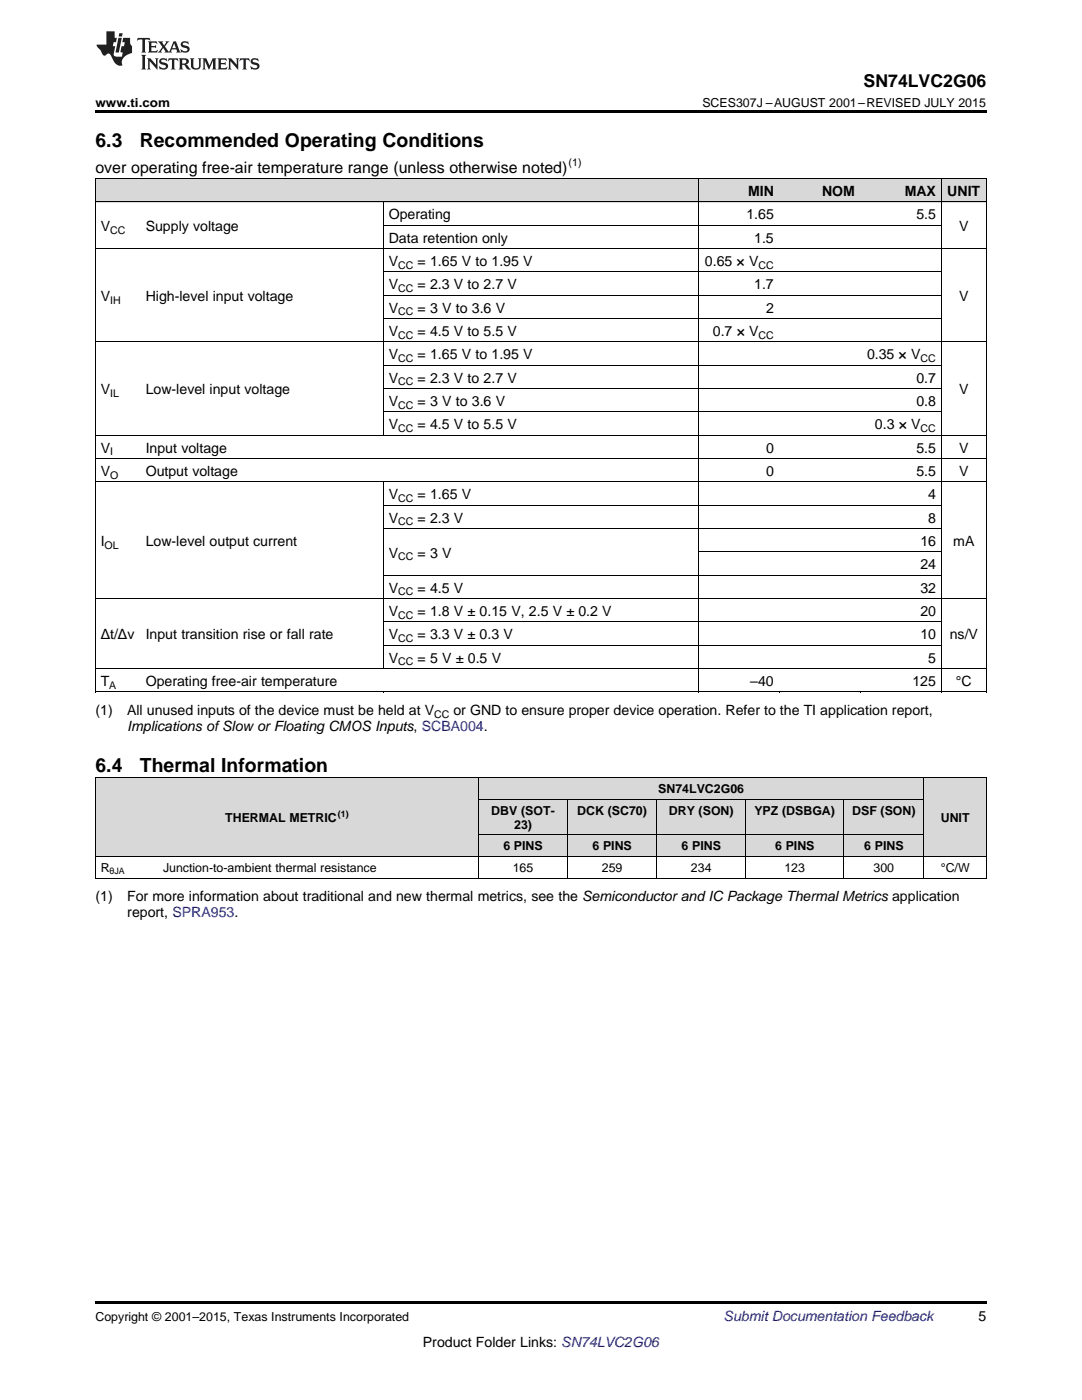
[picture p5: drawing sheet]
<svg xmlns="http://www.w3.org/2000/svg" width="216mm" height="279mm" viewBox="0 0 216 279" stroke-linecap="round" stroke-linejoin="round" font-family="sans-serif">
<defs><g id="words">
<g font-size="3.9">
<text x="19" y="29.3">6.3</text>
<text x="27.9" y="29.3">Recommended Operating Conditions</text>
<text x="19" y="154">6.4</text>
<text x="27.9" y="154">Thermal Information</text>
</g>
<text font-size="3.5" x="172.3" y="17.3">SN74LVC2G06</text>
<text font-size="3.2" x="19" y="34.4">over operating free-air temperature range (unless otherwise noted)</text>
<g font-size="2.8">
<text x="149.3" y="39.1">MIN</text>
<text x="164" y="39.1">NOM</text>
<text x="180.5" y="39.1">MAX</text>
<text x="189" y="39.1">UNIT</text>
<text x="20.1" y="46.1">V</text>
<text x="29.1" y="46.1">Supply voltage</text>
<text x="77.6" y="43.7">Operating</text>
<text x="148.9" y="43.7">1.65</text>
<text x="182.8" y="43.7">5.5</text>
<text x="191.4" y="46.1">V</text>
<text x="77.6" y="48.4">Data retention only</text>
<text x="77.6" y="53.1">V</text>
<text x="83.3" y="53.1">= 1.65 V to 1.95 V</text>
<text x="140.7" y="53.1">0.65 × V</text>
<text x="150.5" y="48.4">1.5</text>
<text x="77.6" y="57.7">V</text>
<text x="83.3" y="57.7">= 2.3 V to 2.7 V</text>
<text x="150.5" y="57.7">1.7</text>
<text x="20.1" y="60">V</text>
<text x="29.1" y="60">High-level input voltage</text>
<text x="77.6" y="62.4">V</text>
<text x="83.3" y="62.4">= 3 V to 3.6 V</text>
<text x="152.9" y="62.4">2</text>
<text x="191.4" y="60">V</text>
<text x="77.6" y="67">V</text>
<text x="77.6" y="71.7">V</text>
<text x="83.3" y="67">= 4.5 V to 5.5 V</text>
<text x="83.3" y="71.7">= 1.65 V to 1.95 V</text>
<text x="142.2" y="67">0.7 × V</text>
<text x="173" y="71.7">0.35 × V</text>
<text x="77.6" y="76.3">V</text>
<text x="83.3" y="76.3">= 2.3 V to 2.7 V</text>
<text x="182.8" y="76.3">0.7</text>
<text x="20.1" y="78.7">V</text>
<text x="29.1" y="78.7">Low-level input voltage</text>
<text x="77.6" y="81">V</text>
<text x="83.3" y="81">= 3 V to 3.6 V</text>
<text x="182.8" y="81">0.8</text>
<text x="191.4" y="78.7">V</text>
<text x="77.6" y="85.7">V</text>
<text x="83.3" y="85.7">= 4.5 V to 5.5 V</text>
<text x="174.6" y="85.7">0.3 × V</text>
<text x="20.1" y="90.3">V</text>
<text x="20.1" y="95">V</text>
<text x="29.1" y="90.3">Input voltage</text>
<text x="29.1" y="95">Output voltage</text>
<text x="152.9" y="90.3">0</text>
<text x="152.9" y="95">0</text>
<text x="182.8" y="90.3">5.5</text>
<text x="182.8" y="95">5.5</text>
<text x="191.4" y="90.3">V</text>
<text x="191.4" y="95">V</text>
<text x="77.6" y="99.6">V</text>
<text x="83.3" y="99.6">= 1.65 V</text>
<text x="185.2" y="99.6">4</text>
<text x="77.6" y="104.3">V</text>
<text x="83.3" y="104.3">= 2.3 V</text>
<text x="185.2" y="104.3">8</text>
<text x="20.1" y="108.9">I</text>
<text x="29.1" y="108.9">Low-level output current</text>
<text x="77.6" y="111.3">V</text>
<text x="83.3" y="111.3">= 3 V</text>
<text x="183.7" y="108.9">16</text>
<text x="183.7" y="113.6">24</text>
<text x="190.2" y="108.9">mA</text>
<text x="77.6" y="118.3">V</text>
<text x="83.3" y="118.3">= 4.5 V</text>
<text x="183.7" y="118.3">32</text>
<text x="77.6" y="122.9">V</text>
<text x="83.3" y="122.9">= 1.8 V ± 0.15 V, 2.5 V ± 0.2 V</text>
<text x="183.7" y="122.9">20</text>
<text x="20.1" y="127.6">Δt/Δv</text>
<text x="29.1" y="127.6">Input transition rise or fall rate</text>
<text x="77.6" y="127.6">V</text>
<text x="83.3" y="127.6">= 3.3 V ± 0.3 V</text>
<text x="183.7" y="127.6">10</text>
<text x="189.5" y="127.6">ns/V</text>
<text x="20.1" y="136.9">T</text>
<text x="29.1" y="136.9">Operating free-air temperature</text>
<text x="77.6" y="132.2">V</text>
<text x="83.3" y="132.2">= 5 V ± 0.5 V</text>
<text x="149.7" y="136.9">–40</text>
<text x="182.1" y="136.9">125</text>
<text x="185.2" y="132.2">5</text>
<text x="190.7" y="136.9">°C</text>
<text x="19" y="142.7">(1)</text>
<text x="25.4" y="142.7">All unused inputs of the device must be held at V</text>
<text x="90.5" y="142.7">or GND to ensure proper device operation. Refer to the TI application report,</text>
<text x="25.4" y="145.9">Implications ofSlow or Floating CMOS Inputs, SCBA004.</text>
<text x="19" y="179.9">(1)</text>
<text x="25.4" y="179.9">For more information about traditional and new thermal metrics, see the Semiconductor and IC Package Thermal Metrics application</text>
<text x="25.4" y="183.1">report, SPRA953.</text>
<text x="195.3" y="263.6">5</text>
<text x="84.4" y="268.9">Product Folder Links: SN74LVC2G06</text>
</g>
<text font-size="2.8" fill="#0000c8" x="144.4" y="263.6">Submit Documentation Feedback</text>
<g font-size="2.5">
<text x="19" y="21.4">www.ti.com</text>
<text x="140.2" y="21.4">SCES307J –AUGUST 2001–REVISED JULY 2015</text>
<text x="131.3" y="158.3">SN74LVC2G06</text>
<text x="44.9" y="164">THERMAL METRIC</text>
<text x="98" y="162.6">DBV (SOT-</text>
<text x="102.6" y="165.4">23)</text>
<text x="115.2" y="162.6">DCK (SC70)</text>
<text x="133.5" y="162.6">DRY (SON)</text>
<text x="150.5" y="162.6">YPZ (DSBGA)</text>
<text x="170" y="162.6">DSF (SON)</text>
<text x="187.7" y="164">UNIT</text>
<text x="100.4" y="169.7">6 PINS</text>
<text x="118.2" y="169.7">6 PINS</text>
<text x="136" y="169.7">6 PINS</text>
<text x="154.7" y="169.7">6 PINS</text>
<text x="172.4" y="169.7">6 PINS</text>
<text x="20.1" y="174">R</text>
<text x="32.5" y="174">Junction-to-ambient thermal resistance</text>
<text x="102.3" y="174">165</text>
<text x="120.1" y="174">259</text>
<text x="137.9" y="174">234</text>
<text x="156.5" y="174">123</text>
<text x="174.3" y="174">300</text>
<text x="187.7" y="174">°C/W</text>
<text x="19" y="263.6">Copyright © 2001–2015, Texas Instruments Incorporated</text>
</g>
<g font-size="2.1">
<text x="113.5" y="33.2">(1)</text>
<text x="22" y="46.6">CC</text>
<text x="79.4" y="53.6">CC</text>
<text x="151.3" y="53.6">CC</text>
<text x="79.4" y="58.3">CC</text>
<text x="22" y="60.6">IH</text>
<text x="79.4" y="62.9">CC</text>
<text x="79.4" y="67.6">CC</text>
<text x="151.3" y="67.6">CC</text>
<text x="79.4" y="72.2">CC</text>
<text x="79.4" y="76.9">CC</text>
<text x="183.7" y="72.2">CC</text>
<text x="22" y="79.2">IL</text>
<text x="79.4" y="81.6">CC</text>
<text x="79.4" y="86.2">CC</text>
<text x="183.7" y="86.2">CC</text>
<text x="22" y="90.9">I</text>
<text x="22" y="95.5">O</text>
<text x="79.4" y="100.2">CC</text>
<text x="79.4" y="104.8">CC</text>
<text x="20.9" y="109.5">OL</text>
<text x="79.4" y="111.8">CC</text>
<text x="79.4" y="118.8">CC</text>
<text x="79.4" y="123.5">CC</text>
<text x="79.4" y="128.1">CC</text>
<text x="21.8" y="137.4">A</text>
<text x="79.4" y="132.8">CC</text>
<text x="86.6" y="143.3">CC</text>
</g>
<g font-size="1.8">
<text x="67.4" y="163">(1)</text>
<text x="21.9" y="174.5">θJA</text>
</g>
</g></defs>
<g fill="#d8d8d8">
<path d="M19 155.3h12.5v15.7h-12.5z"/>
<path d="M31.5 155.3h64v15.7h-64z"/>
<path d="M95.5 166.7h17.8v4.3h-17.8z"/>
<path d="M113.3 166.7h17.8v4.3h-17.8z"/>
<path d="M131.1 166.7h17.7v4.3h-17.7z"/>
<path d="M148.8 166.7h19.6v4.3h-19.6z"/>
<path d="M168.4 166.7h16v4.3h-16z"/>
<path d="M184.4 155.3h12.4v15.7h-12.4z"/>
<path d="M95.5 159.6h17.8v7.1h-17.8z"/>
<path d="M113.3 159.6h17.8v7.1h-17.8z"/>
<path d="M131.1 159.6h17.7v7.1h-17.7z"/>
<path d="M148.8 159.6h19.6v7.1h-19.6z"/>
<path d="M168.4 159.6h16v7.1h-16z"/>
<path d="M95.5 155.3h17.8v4.3h-17.8z"/>
<path d="M113.3 155.3h17.8v4.3h-17.8z"/>
<path d="M131.1 155.3h17.7v4.3h-17.7z"/>
<path d="M148.8 155.3h19.6v4.3h-19.6z"/>
<path d="M168.4 155.3h16v4.3h-16z"/>
<path d="M19 35.7h9v4.7h-9z"/>
<path d="M28 35.7h48.5v4.7h-48.5z"/>
<path d="M76.5 35.7h62.8v4.7h-62.8z"/>
<path d="M139.3 35.7h16.2v4.7h-16.2z"/>
<path d="M155.5 35.7h16.2v4.7h-16.2z"/>
<path d="M171.7 35.7h16.2v4.7h-16.2z"/>
<path d="M187.9 35.7h8.9v4.7h-8.9z"/>
</g>
<g fill="#000">
<path d="M19 22h177.8v.5h-177.8zM19 138.1h.2zM76.4 138.1h.1zM139.2 138.1h.1zM155.4 138.1h.1zM171.6 138.1h.1zM187.7 138.1h.2zM196.7 138.1h.1zM19 175.3h.2zM95.4 175.3h.1zM113.2 175.3h.1zM131 175.3h.1z"/>
<path d="M148.7 175.3h.1zM168.3 175.3h.1zM184.3 175.3h.1zM196.7 175.3h.1zM19 259.7h177.8v.5h-177.8z"/>
</g>
<g fill="none" stroke="#000" stroke-width=".2">
<path d="M19 35.6h177.8M19.1 35.7v102.4M139.3 35.7v102.4M187.8 35.7v102.4M196.8 35.7v102.4M19 49.6h177.8M19 40.3h177.8M76.5 40.3v46.6M76.5 58.9h111.4M76.5 54.3h111.4M76.5 45h111.4M19 68.2h177.8"/>
<path d="M76.5 77.6h111.4M76.5 72.9h111.4M76.5 63.6h111.4M19 96.2h177.8M19 91.5h177.8M19 86.9h177.8M76.5 96.2v37.3M76.5 82.2h111.4M19 119.5h177.8M76.5 114.8h111.4M76.5 105.5h111.4M76.5 100.8h111.4"/>
<path d="M139.3 110.2h48.6M19 138.1h177.8M19 133.4h177.8M76.5 128.8h111.4M76.5 124.1h111.4M19 155.2h177.8M19.1 155.2v20.1M95.4 155.2v20.1M95.5 159.5h88.9M113.2 159.5v15.8M131 159.5v15.8M148.8 159.5v15.8"/>
<path d="M168.3 159.5v15.8M184.3 155.2v20.1M196.8 155.2v20.1M19 175.2h177.8M19 170.9h177.8M95.5 166.6h88.9"/>
</g>
<g fill="#231f20">
<path d="M27.5 7.6l-.1 .5 .4-.2h.6v.1v2.1l-.2 .4h1l-.3-.4v-2.1l.1-.1h.5l.5 .2-.2-.5zM29.5 8.3l.2 .3v1.5l-.2 .4h1.8l.2-.6a1.04 1.04 0 0 1-1.3 .2v-.7h.6l.3 .2v-.6l-.3 .2h-.6v-.6l.8-.1 .4 .3-.2-.5zM31.5 8.3l.9 1.1-.9 1.1h.8l-.2-.2 .5-.7 .4 .7-.2 .2h1.5l-.1-.2 .1-.4h.9l.1 .4-.2 .2h1l-.3-.3-.7-1.9h-.5l-.9 2-.8-1 .9-1h-.8l.1 .3-.3 .5-.4-.6 .2-.2zM34.7 8.6l.4 1h-.7zM36.3 8.4a.63 .63 0 0 0-.2 .7 .63 .63 0 0 0 .6 .4l.6 .2 .1 .2a.75 .75 0 0 1-.7 .4 .75 .75 0 0 1-.6-.5l.1 .7 .1-.1a1.11 1.11 0 0 0 1.5-.6 1.13 1.13 0 0 0-1.2-.8l-.1-.4a1.04 1.04 0 0 1 1.2 .2l-.2-.5-.1 .1-.5-.2zM28.2 10.9l.2 .4v2.2l-.2 .4h1l-.3-.4v-2.2l.3-.4zM29.3 11.6l.3 .4v1.5l-.3 .4h.8l-.2-.4v-1.3l1.5 1.7v-1.9l.2-.4h-.7l.2 .4v.9l-1.1-1.3zM32 11.8a.62 .62 0 0 0-.2 .7 .62 .62 0 0 0 .6 .4l.6 .1 .1 .3a.76 .76 0 0 1-.7 .3 .76 .76 0 0 1-.6-.4l.1 .7 .1-.1a1.11 1.11 0 0 0 1.5-.6 1.13 1.13 0 0 0-1.2-.8l-.1-.4a1.04 1.04 0 0 1 1.2 .2l-.2-.6-.1 .1-.5-.1zM33.7 11.6l-.2 .6a.61 .61 0 0 1 .8-.3v1.6l-.2 .4h.9l-.2-.4v-1.6a.63 .63 0 0 1 .8 .3l-.2-.6zM35.6 11.6l.3 .4v1.5l-.3 .4h1l-.2-.2v-.8l.5 .2a.76 .76 0 0 0 1.2 .7l-1-1a.58 .58 0 0 0 .6-.5 .58 .58 0 0 0-.5-.6zM36.4 11.9h.1a.45 .45 0 0 1 .5 .1 .45 .45 0 0 1 .1 .5l-.7 .2zM37.9 11.6l.2 .2a2.17 2.17 0 0 0 .3 1.9 .99 .99 0 0 0 1.6-.6v-1.1l.2-.4h-.7l.2 .2a1.92 1.92 0 0 1-.2 1.8 .6 .6 0 0 1-.9-.5v-1.1l.2-.4zM40.4 11.6l.2 .4v1.5l-.2 .4h.7l-.2-.4v-1.4l.8 1.8 .8-1.8v1.4l-.2 .4h.9l-.2-.4v-1.5l.2-.4h-.8l-.6 1.5-.6-1.5zM43.4 11.6l.2 .4v1.5l-.2 .4h1.8l.2-.6a1.04 1.04 0 0 1-1.3 .1v-.6h.5l.4 .2v-.6l-.4 .2h-.5v-.7h.8l.3 .3-.1-.6zM45.5 11.6l.2 .4v1.5l-.2 .4h.7l-.2-.4v-1.3l1.5 1.7v-1.9l.2-.4h-.7l.2 .4v.9l-1.1-1.3zM47.9 11.6l-.1 .6a.61 .61 0 0 1 .8-.3v1.6l-.3 .4h1l-.3-.4 .1-1.6a.63 .63 0 0 1 .7 .3l-.1-.6zM50.2 11.8a.62 .62 0 0 0-.2 .7 .62 .62 0 0 0 .6 .4l.6 .1 .2 .3a.76 .76 0 0 1-.8 .3 .76 .76 0 0 1-.6-.4l.1 .7 .2-.1a1.11 1.11 0 0 0 1.5-.6 1.13 1.13 0 0 0-1.3-.8l-.1-.4a1.04 1.04 0 0 1 1.2 .2l-.1-.6-.2 .1-.5-.1z"/>
<path d="M21.2 6.3v2.6h-1.9l.1 .4 .7 .9a.91 .91 0 0 0 1 .8 .56 .56 0 0 1 .5-.3 .56 .56 0 0 1 .5 .3l.4 .8a1.53 1.53 0 0 0 1.9 1.2 1.54 1.54 0 0 1 1-2.1l.9-.3v-1.4a1.52 1.52 0 0 1-.3-1.6h-1.4l-.2 .8h.5l-.2 .8h-.4l-.2 1v.2l.4 .1-.2 .8a1.93 1.93 0 0 1-1.6-.3l.3-1.8h-.5l.2-.8h.4l.2-.8h-.4v-1.3zM23.6 7.6l-.6 2.9h.7l.6-2.9zM23.8 6.6l-.1 .7h.6l.2-.7z"/>
</g>
<use href="#words"/>
</svg>
